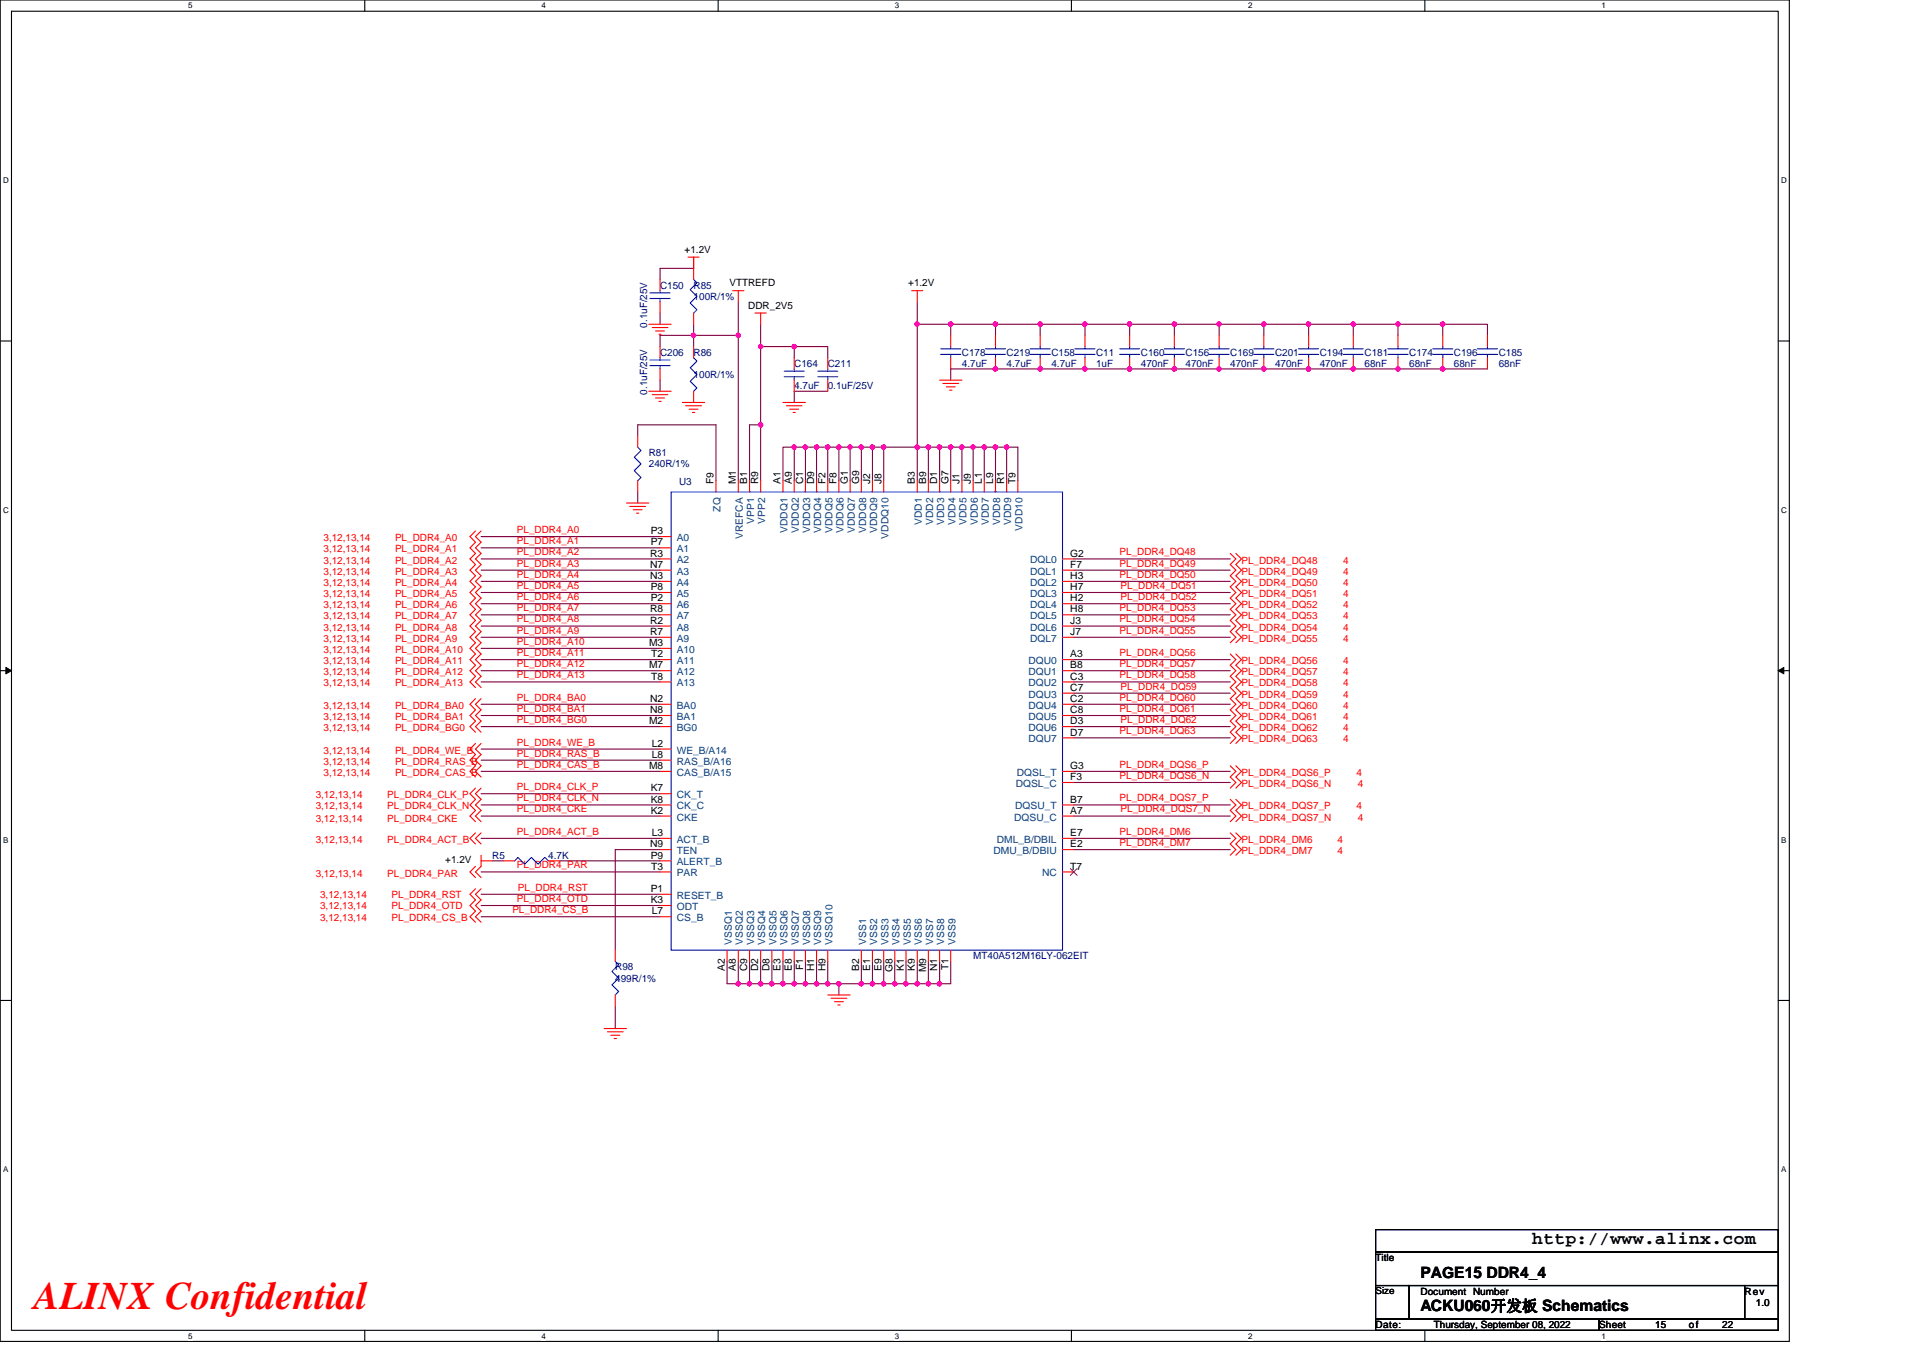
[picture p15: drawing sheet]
<svg xmlns="http://www.w3.org/2000/svg" width="297mm" height="210mm" viewBox="0 0 297 210" stroke-linecap="round" stroke-linejoin="round" font-family="sans-serif">
<defs><g id="words">
<text font-size="6" fill="#f00" x="5.2" y="202.3">ALINX Confidential</text>
<text font-size="2.8" x="236.7" y="192.3">http://www.alinx.com</text>
<g font-size="2.4">
<text x="219.4" y="197.4">PAGE15 DDR4_4</text>
<text x="219.4" y="202.6">ACKU060开发板 Schematics</text>
</g>
<g font-size="1.5">
<text x="105.7" y="39.1">+1.2V</text>
<text x="112.7" y="44.2">VTTREFD</text>
<text x="115.6" y="47.7">DDR_2V5</text>
<text x="140.3" y="44.2">+1.2V</text>
<text x="110.2" y="74.8" transform="rotate(-90 110.2 74.8)">F9</text>
<text x="113.7" y="74.8" transform="rotate(-90 113.7 74.8)">M1</text>
<text x="115.4" y="74.8" transform="rotate(-90 115.4 74.8)">B1</text>
<text x="117.1" y="74.8" transform="rotate(-90 117.1 74.8)">R9</text>
<text x="120.6" y="74.8" transform="rotate(-90 120.6 74.8)">A1</text>
<text x="122.3" y="74.8" transform="rotate(-90 122.3 74.8)">A9</text>
<text x="124.1" y="74.8" transform="rotate(-90 124.1 74.8)">C1</text>
<text x="125.8" y="74.8" transform="rotate(-90 125.8 74.8)">D9</text>
<text x="127.5" y="74.8" transform="rotate(-90 127.5 74.8)">F2</text>
<text x="129.2" y="74.8" transform="rotate(-90 129.2 74.8)">F8</text>
<text x="131" y="74.8" transform="rotate(-90 131 74.8)">G1</text>
<text x="132.7" y="74.8" transform="rotate(-90 132.7 74.8)">G9</text>
<text x="134.4" y="74.8" transform="rotate(-90 134.4 74.8)">J2</text>
<text x="136.1" y="74.8" transform="rotate(-90 136.1 74.8)">J8</text>
<text x="141.3" y="74.8" transform="rotate(-90 141.3 74.8)">B3</text>
<text x="143" y="74.8" transform="rotate(-90 143 74.8)">B9</text>
<text x="144.8" y="74.8" transform="rotate(-90 144.8 74.8)">D1</text>
<text x="146.5" y="74.8" transform="rotate(-90 146.5 74.8)">G7</text>
<text x="148.2" y="74.8" transform="rotate(-90 148.2 74.8)">J1</text>
<text x="150" y="74.8" transform="rotate(-90 150 74.8)">J9</text>
<text x="151.7" y="74.8" transform="rotate(-90 151.7 74.8)">L1</text>
<text x="153.4" y="74.8" transform="rotate(-90 153.4 74.8)">L9</text>
<text x="155.1" y="74.8" transform="rotate(-90 155.1 74.8)">R1</text>
<text x="156.9" y="74.8" transform="rotate(-90 156.9 74.8)">T9</text>
<text x="100.5" y="82.6">P3</text>
<text x="100.4" y="86">R3</text>
<text x="100.4" y="87.7">N7</text>
<text x="100.4" y="89.5">N3</text>
<text x="100.5" y="84.3">P7</text>
<text x="165.3" y="86">G2</text>
<text x="165.3" y="87.7">F7</text>
<text x="165.3" y="89.5">H3</text>
<text x="100.4" y="94.6">R8</text>
<text x="100.5" y="91.2">P8</text>
<text x="100.5" y="92.9">P2</text>
<text x="165.3" y="91.2">H7</text>
<text x="165.3" y="92.9">H2</text>
<text x="165.3" y="94.6">H8</text>
<text x="100.3" y="99.8">M3</text>
<text x="100.4" y="96.4">R2</text>
<text x="100.4" y="98.1">R7</text>
<text x="100.6" y="101.6">T2</text>
<text x="165.3" y="101.6">A3</text>
<text x="165.3" y="96.4">J3</text>
<text x="165.3" y="98.1">J7</text>
<text x="100.3" y="103.3">M7</text>
<text x="100.6" y="105">T8</text>
<text x="165.3" y="103.3">B8</text>
<text x="165.3" y="105">C3</text>
<text x="165.3" y="106.7">C7</text>
<text x="100.3" y="111.9">M2</text>
<text x="100.4" y="108.5">N2</text>
<text x="100.4" y="110.2">N8</text>
<text x="165.3" y="108.5">C2</text>
<text x="165.3" y="110.2">C8</text>
<text x="165.3" y="111.9">D3</text>
<text x="165.3" y="113.6">D7</text>
<text x="100.3" y="118.8">M8</text>
<text x="100.7" y="115.4">L2</text>
<text x="100.7" y="117.1">L8</text>
<text x="165.3" y="118.8">G3</text>
<text x="100.5" y="122.3">K7</text>
<text x="100.5" y="124">K8</text>
<text x="100.5" y="125.7">K2</text>
<text x="165.3" y="124">B7</text>
<text x="165.3" y="120.5">F3</text>
<text x="165.3" y="125.7">A7</text>
<text x="100.4" y="130.9">N9</text>
<text x="100.7" y="129.2">L3</text>
<text x="165.3" y="130.9">E2</text>
<text x="165.3" y="129.2">E7</text>
<text x="68.8" y="133.4">+1.2V</text>
<text x="100.5" y="132.7">P9</text>
<text x="100.5" y="137.8">P1</text>
<text x="100.6" y="134.4">T3</text>
<text x="165.3" y="134.4">T7</text>
<text x="100.5" y="139.6">K3</text>
<text x="100.7" y="141.3">L7</text>
<text x="111.9" y="150" transform="rotate(-90 111.9 150)">A2</text>
<text x="113.7" y="150" transform="rotate(-90 113.7 150)">A8</text>
<text x="120.6" y="150" transform="rotate(-90 120.6 150)">E3</text>
<text x="122.3" y="150" transform="rotate(-90 122.3 150)">E8</text>
<text x="124.1" y="149.9" transform="rotate(-90 124.1 149.9)">F1</text>
<text x="132.7" y="150" transform="rotate(-90 132.7 150)">B2</text>
<text x="134.4" y="150" transform="rotate(-90 134.4 150)">E1</text>
<text x="136.1" y="150" transform="rotate(-90 136.1 150)">E9</text>
<text x="139.6" y="150" transform="rotate(-90 139.6 150)">K1</text>
<text x="141.3" y="150" transform="rotate(-90 141.3 150)">K9</text>
<text x="146.5" y="149.9" transform="rotate(-90 146.5 149.9)">T1</text>
<text x="115.4" y="150.1" transform="rotate(-90 115.4 150.1)">C9</text>
<text x="117.1" y="150.1" transform="rotate(-90 117.1 150.1)">D2</text>
<text x="118.9" y="150.1" transform="rotate(-90 118.9 150.1)">D8</text>
<text x="125.8" y="150.1" transform="rotate(-90 125.8 150.1)">H1</text>
<text x="127.5" y="150.1" transform="rotate(-90 127.5 150.1)">H9</text>
<text x="137.9" y="150.1" transform="rotate(-90 137.9 150.1)">G8</text>
<text x="143" y="150.2" transform="rotate(-90 143 150.2)">M9</text>
<text x="144.8" y="150.1" transform="rotate(-90 144.8 150.1)">N1</text>
<text x="212.5" y="194.9">Title</text>
<text x="212.5" y="200">Size</text>
<text x="219.4" y="200">Document Number</text>
<text x="269.5" y="200">Rev</text>
<text x="271.2" y="201.8">1.0</text>
<text x="212.5" y="205.2">Date:</text>
<text x="221.5" y="205.2">Thursday, September 08, 2022</text>
<text x="247" y="205.2">Sheet</text>
<text x="255.7" y="205.2">15</text>
<text x="260.9" y="205.2">of</text>
<text x="266" y="205.2">22</text>
</g>
<g font-size="1.5" fill="#000080">
<text x="102" y="44.6">C150</text>
<text x="107.1" y="44.6">R85</text>
<text x="107.1" y="46.3">100R/1%</text>
<text x="99.9" y="50.6" transform="rotate(-90 99.9 50.6)">0.1uF/25V</text>
<text x="102" y="54.9">C206</text>
<text x="107.1" y="54.9">R86</text>
<text x="107.1" y="58.4">100R/1%</text>
<text x="122.7" y="56.7">C164</text>
<text x="127.9" y="56.7">C211</text>
<text x="148.6" y="54.9">C178</text>
<text x="148.6" y="56.7">4.7uF</text>
<text x="155.5" y="54.9">C219</text>
<text x="155.5" y="56.7">4.7uF</text>
<text x="162.4" y="54.9">C158</text>
<text x="162.4" y="56.7">4.7uF</text>
<text x="169.3" y="54.9">C11</text>
<text x="169.3" y="56.7">1uF</text>
<text x="176.2" y="54.9">C160</text>
<text x="176.2" y="56.7">470nF</text>
<text x="183.1" y="54.9">C156</text>
<text x="183.1" y="56.7">470nF</text>
<text x="190" y="54.9">C169</text>
<text x="190" y="56.7">470nF</text>
<text x="197" y="54.9">C201</text>
<text x="197" y="56.7">470nF</text>
<text x="203.9" y="54.9">C194</text>
<text x="203.9" y="56.7">470nF</text>
<text x="210.8" y="54.9">C181</text>
<text x="210.8" y="56.7">68nF</text>
<text x="217.7" y="54.9">C174</text>
<text x="217.7" y="56.7">68nF</text>
<text x="224.6" y="54.9">C196</text>
<text x="224.6" y="56.7">68nF</text>
<text x="231.5" y="54.9">C185</text>
<text x="231.5" y="56.7">68nF</text>
<text x="99.9" y="61" transform="rotate(-90 99.9 61)">0.1uF/25V</text>
<text x="122.7" y="60.1">4.7uF</text>
<text x="127.9" y="60.1">0.1uF/25V</text>
<text x="100.2" y="70.5">R81</text>
<text x="100.2" y="72.2">240R/1%</text>
<text x="104.9" y="75">U3</text>
<text x="76" y="132.7">R5</text>
<text x="84.7" y="132.7">4.7K</text>
<text x="95" y="149.9">R98</text>
<text x="150.3" y="148.2">MT40A512M16LY-062EIT</text>
<text x="95" y="151.7">499R/1%</text>
</g>
<g font-size="1.5" fill="#f00">
<text x="50" y="83.6">3,12,13,14</text>
<text x="61" y="83.6">PL_DDR4_A0</text>
<text x="79.8" y="82.4">PL_DDR4_A0</text>
<text x="50" y="88.8">3,12,13,14</text>
<text x="50" y="87.1">3,12,13,14</text>
<text x="50" y="85.3">3,12,13,14</text>
<text x="61" y="88.8">PL_DDR4_A3</text>
<text x="61" y="87.1">PL_DDR4_A2</text>
<text x="61" y="85.3">PL_DDR4_A1</text>
<text x="79.8" y="87.5">PL_DDR4_A3</text>
<text x="79.8" y="85.8">PL_DDR4_A2</text>
<text x="79.8" y="84.1">PL_DDR4_A1</text>
<text x="79.8" y="89.3">PL_DDR4_A4</text>
<text x="172.9" y="89.3">PL_DDR4_DQ50</text>
<text x="172.9" y="85.8">PL_DDR4_DQ48</text>
<text x="172.9" y="87.5">PL_DDR4_DQ49</text>
<text x="191.8" y="87.1">PL_DDR4_DQ48</text>
<text x="191.8" y="88.8">PL_DDR4_DQ49</text>
<text x="207.5" y="87.1">4</text>
<text x="207.5" y="88.8">4</text>
<text x="50" y="95.7">3,12,13,14</text>
<text x="50" y="94">3,12,13,14</text>
<text x="50" y="92.3">3,12,13,14</text>
<text x="50" y="90.5">3,12,13,14</text>
<text x="61" y="95.7">PL_DDR4_A7</text>
<text x="61" y="94">PL_DDR4_A6</text>
<text x="61" y="92.3">PL_DDR4_A5</text>
<text x="61" y="90.5">PL_DDR4_A4</text>
<text x="79.8" y="94.4">PL_DDR4_A7</text>
<text x="79.8" y="92.7">PL_DDR4_A6</text>
<text x="79.8" y="91">PL_DDR4_A5</text>
<text x="172.9" y="94.4">PL_DDR4_DQ53</text>
<text x="173.1" y="92.7">PL_DDR4_DQ52</text>
<text x="173.1" y="91">PL_DDR4_DQ51</text>
<text x="191.8" y="94">PL_DDR4_DQ52</text>
<text x="191.8" y="95.7">PL_DDR4_DQ53</text>
<text x="191.8" y="90.5">PL_DDR4_DQ50</text>
<text x="191.8" y="92.3">PL_DDR4_DQ51</text>
<text x="207.5" y="94">4</text>
<text x="207.5" y="95.7">4</text>
<text x="207.5" y="90.5">4</text>
<text x="207.5" y="92.3">4</text>
<text x="50" y="97.4">3,12,13,14</text>
<text x="50" y="100.9">3,12,13,14</text>
<text x="50" y="99.2">3,12,13,14</text>
<text x="61" y="97.4">PL_DDR4_A8</text>
<text x="61" y="100.9">PL_DDR4_A10</text>
<text x="61" y="99.2">PL_DDR4_A9</text>
<text x="79.8" y="96.2">PL_DDR4_A8</text>
<text x="79.8" y="101.4">PL_DDR4_A11</text>
<text x="79.8" y="99.6">PL_DDR4_A10</text>
<text x="79.8" y="97.9">PL_DDR4_A9</text>
<text x="172.9" y="101.4">PL_DDR4_DQ56</text>
<text x="172.9" y="96.2">PL_DDR4_DQ54</text>
<text x="172.9" y="97.9">PL_DDR4_DQ55</text>
<text x="191.8" y="97.4">PL_DDR4_DQ54</text>
<text x="191.8" y="99.2">PL_DDR4_DQ55</text>
<text x="207.5" y="97.4">4</text>
<text x="207.5" y="99.2">4</text>
<text x="50" y="106.1">3,12,13,14</text>
<text x="50" y="104.4">3,12,13,14</text>
<text x="50" y="102.6">3,12,13,14</text>
<text x="61" y="106.1">PL_DDR4_A13</text>
<text x="61" y="104.4">PL_DDR4_A12</text>
<text x="61" y="102.6">PL_DDR4_A11</text>
<text x="79.8" y="104.8">PL_DDR4_A13</text>
<text x="79.8" y="103.1">PL_DDR4_A12</text>
<text x="172.9" y="104.8">PL_DDR4_DQ58</text>
<text x="172.9" y="103.1">PL_DDR4_DQ57</text>
<text x="173.1" y="106.6">PL_DDR4_DQ59</text>
<text x="191.8" y="102.6">PL_DDR4_DQ56</text>
<text x="191.8" y="106.1">PL_DDR4_DQ58</text>
<text x="191.8" y="107.8">PL_DDR4_DQ59</text>
<text x="191.8" y="104.4">PL_DDR4_DQ57</text>
<text x="207.5" y="102.6">4</text>
<text x="207.5" y="106.1">4</text>
<text x="207.5" y="107.8">4</text>
<text x="207.5" y="104.4">4</text>
<text x="50" y="109.5">3,12,13,14</text>
<text x="50" y="111.3">3,12,13,14</text>
<text x="50" y="113">3,12,13,14</text>
<text x="61" y="109.5">PL_DDR4_BA0</text>
<text x="61" y="111.3">PL_DDR4_BA1</text>
<text x="61" y="113">PL_DDR4_BG0</text>
<text x="79.8" y="108.3">PL_DDR4_BA0</text>
<text x="79.8" y="110">PL_DDR4_BA1</text>
<text x="79.8" y="111.7">PL_DDR4_BG0</text>
<text x="172.9" y="110">PL_DDR4_DQ61</text>
<text x="172.9" y="113.5">PL_DDR4_DQ63</text>
<text x="172.9" y="108.3">PL_DDR4_DQ60</text>
<text x="173.1" y="111.7">PL_DDR4_DQ62</text>
<text x="191.8" y="111.3">PL_DDR4_DQ61</text>
<text x="191.8" y="113">PL_DDR4_DQ62</text>
<text x="191.8" y="109.5">PL_DDR4_DQ60</text>
<text x="207.5" y="111.3">4</text>
<text x="207.5" y="113">4</text>
<text x="207.5" y="109.5">4</text>
<text x="50" y="118.2">3,12,13,14</text>
<text x="50" y="116.4">3,12,13,14</text>
<text x="50" y="119.9">3,12,13,14</text>
<text x="61" y="118.2">PL_DDR4_RAS_B</text>
<text x="61" y="116.4">PL_DDR4_WE_B</text>
<text x="61" y="119.9">PL_DDR4_CAS_B</text>
<text x="79.8" y="116.9">PL_DDR4_RAS_B</text>
<text x="79.8" y="115.2">PL_DDR4_WE_B</text>
<text x="79.8" y="118.6">PL_DDR4_CAS_B</text>
<text x="172.9" y="118.6">PL_DDR4_DQS6_P</text>
<text x="191.8" y="119.9">PL_DDR4_DQS6_P</text>
<text x="191.8" y="114.7">PL_DDR4_DQ63</text>
<text x="207.5" y="114.7">4</text>
<text x="209.5" y="119.9">4</text>
<text x="48.8" y="123.3">3,12,13,14</text>
<text x="48.8" y="125.1">3,12,13,14</text>
<text x="59.8" y="123.3">PL_DDR4_CLK_P</text>
<text x="59.8" y="125.1">PL_DDR4_CLK_N</text>
<text x="79.8" y="122.1">PL_DDR4_CLK_P</text>
<text x="79.8" y="123.8">PL_DDR4_CLK_N</text>
<text x="79.8" y="125.5">PL_DDR4_CKE</text>
<text x="172.9" y="120.4">PL_DDR4_DQS6_N</text>
<text x="172.9" y="123.8">PL_DDR4_DQS7_P</text>
<text x="173.1" y="125.5">PL_DDR4_DQS7_N</text>
<text x="191.8" y="121.6">PL_DDR4_DQS6_N</text>
<text x="191.8" y="125.1">PL_DDR4_DQS7_P</text>
<text x="209.5" y="125.1">4</text>
<text x="209.7" y="121.6">4</text>
<text x="48.8" y="127">3,12,13,14</text>
<text x="48.8" y="130.3">3,12,13,14</text>
<text x="59.8" y="127">PL_DDR4_CKE</text>
<text x="59.8" y="130.3">PL_DDR4_ACT_B</text>
<text x="79.8" y="129">PL_DDR4_ACT_B</text>
<text x="172.9" y="129">PL_DDR4_DM6</text>
<text x="172.9" y="130.7">PL_DDR4_DM7</text>
<text x="191.8" y="130.3">PL_DDR4_DM6</text>
<text x="191.8" y="132">PL_DDR4_DM7</text>
<text x="191.8" y="126.8">PL_DDR4_DQS7_N</text>
<text x="206.6" y="130.3">4</text>
<text x="206.6" y="132">4</text>
<text x="209.7" y="126.8">4</text>
<text x="48.8" y="135.4">3,12,13,14</text>
<text x="59.8" y="135.4">PL_DDR4_PAR</text>
<text x="79.8" y="134.2">PL_DDR4_PAR</text>
<text x="80" y="137.6">PL_DDR4_RST</text>
<text x="49.4" y="138.7">3,12,13,14</text>
<text x="49.4" y="140.4">3,12,13,14</text>
<text x="49.4" y="142.3">3,12,13,14</text>
<text x="60.5" y="138.7">PL_DDR4_RST</text>
<text x="60.5" y="140.4">PL_DDR4_OTD</text>
<text x="60.5" y="142.3">PL_DDR4_CS_B</text>
<text x="79.1" y="141.1">PL_DDR4_CS_B</text>
<text x="79.8" y="139.4">PL_DDR4_OTD</text>
</g>
<g font-size="1.5" fill="#004080">
<text x="104.5" y="83.6">A0</text>
<text x="111.3" y="79.1" transform="rotate(-90 111.3 79.1)">ZQ</text>
<text x="114.8" y="83.3" transform="rotate(-90 114.8 83.3)">VREFCA</text>
<text x="116.5" y="80.9" transform="rotate(-90 116.5 80.9)">VPP1</text>
<text x="118.2" y="80.9" transform="rotate(-90 118.2 80.9)">VPP2</text>
<text x="121.7" y="82.3" transform="rotate(-90 121.7 82.3)">VDDQ1</text>
<text x="123.4" y="82.3" transform="rotate(-90 123.4 82.3)">VDDQ2</text>
<text x="125.1" y="82.3" transform="rotate(-90 125.1 82.3)">VDDQ3</text>
<text x="126.8" y="82.3" transform="rotate(-90 126.8 82.3)">VDDQ4</text>
<text x="128.6" y="82.3" transform="rotate(-90 128.6 82.3)">VDDQ5</text>
<text x="130.3" y="82.3" transform="rotate(-90 130.3 82.3)">VDDQ6</text>
<text x="132" y="82.3" transform="rotate(-90 132 82.3)">VDDQ7</text>
<text x="133.8" y="82.3" transform="rotate(-90 133.8 82.3)">VDDQ8</text>
<text x="135.5" y="82.3" transform="rotate(-90 135.5 82.3)">VDDQ9</text>
<text x="137.2" y="83.2" transform="rotate(-90 137.2 83.2)">VDDQ10</text>
<text x="142.4" y="81.1" transform="rotate(-90 142.4 81.1)">VDD1</text>
<text x="144.1" y="81.1" transform="rotate(-90 144.1 81.1)">VDD2</text>
<text x="145.9" y="81.1" transform="rotate(-90 145.9 81.1)">VDD3</text>
<text x="147.6" y="81.1" transform="rotate(-90 147.6 81.1)">VDD4</text>
<text x="149.3" y="81.1" transform="rotate(-90 149.3 81.1)">VDD5</text>
<text x="151" y="81.1" transform="rotate(-90 151 81.1)">VDD6</text>
<text x="152.8" y="81.1" transform="rotate(-90 152.8 81.1)">VDD7</text>
<text x="154.5" y="81.1" transform="rotate(-90 154.5 81.1)">VDD8</text>
<text x="156.2" y="81.1" transform="rotate(-90 156.2 81.1)">VDD9</text>
<text x="157.9" y="82" transform="rotate(-90 157.9 82)">VDD10</text>
<text x="104.5" y="85.3">A1</text>
<text x="104.5" y="87.1">A2</text>
<text x="104.5" y="88.8">A3</text>
<text x="159.1" y="87.1">DQL0</text>
<text x="159.1" y="88.8">DQL1</text>
<text x="104.5" y="90.5">A4</text>
<text x="104.5" y="92.2">A5</text>
<text x="104.5" y="94">A6</text>
<text x="104.5" y="95.7">A7</text>
<text x="159.1" y="90.5">DQL2</text>
<text x="159.1" y="92.2">DQL3</text>
<text x="159.1" y="94">DQL4</text>
<text x="159.1" y="95.7">DQL5</text>
<text x="104.5" y="97.4">A8</text>
<text x="104.5" y="99.2">A9</text>
<text x="104.5" y="100.9">A10</text>
<text x="159.1" y="97.4">DQL6</text>
<text x="159.1" y="99.2">DQL7</text>
<text x="104.5" y="102.6">A11</text>
<text x="104.5" y="104.3">A12</text>
<text x="104.5" y="106.1">A13</text>
<text x="158.9" y="102.6">DQU0</text>
<text x="158.9" y="104.3">DQU1</text>
<text x="158.9" y="106.1">DQU2</text>
<text x="158.9" y="107.8">DQU3</text>
<text x="104.5" y="109.5">BA0</text>
<text x="104.5" y="111.3">BA1</text>
<text x="104.5" y="113">BG0</text>
<text x="158.9" y="109.5">DQU4</text>
<text x="158.9" y="111.3">DQU5</text>
<text x="158.9" y="113">DQU6</text>
<text x="104.5" y="116.4">WE_B/A14</text>
<text x="104.5" y="118.2">RAS_B/A16</text>
<text x="104.5" y="119.9">CAS_B/A15</text>
<text x="157.1" y="119.9">DQSL_T</text>
<text x="158.9" y="114.7">DQU7</text>
<text x="104.5" y="123.3">CK_T</text>
<text x="104.5" y="125.1">CK_C</text>
<text x="156.8" y="125.1">DQSU_T</text>
<text x="156.9" y="121.6">DQSL_C</text>
<text x="104.5" y="126.8">CKE</text>
<text x="104.5" y="130.2">ACT_B</text>
<text x="104.5" y="132">TEN</text>
<text x="153.5" y="132">DMU_B/DBIU</text>
<text x="154" y="130.2">DML_B/DBIL</text>
<text x="156.7" y="126.8">DQSU_C</text>
<text x="104.5" y="133.7">ALERT_B</text>
<text x="104.5" y="135.4">PAR</text>
<text x="161" y="135.4">NC</text>
<text x="104.5" y="138.9">RESET_B</text>
<text x="104.5" y="140.6">ODT</text>
<text x="104.5" y="142.3">CS_B</text>
<text x="113" y="145.9" transform="rotate(-90 113 145.9)">VSSQ1</text>
<text x="114.8" y="145.9" transform="rotate(-90 114.8 145.9)">VSSQ2</text>
<text x="116.5" y="145.9" transform="rotate(-90 116.5 145.9)">VSSQ3</text>
<text x="118.2" y="145.9" transform="rotate(-90 118.2 145.9)">VSSQ4</text>
<text x="119.9" y="145.9" transform="rotate(-90 119.9 145.9)">VSSQ5</text>
<text x="121.7" y="145.9" transform="rotate(-90 121.7 145.9)">VSSQ6</text>
<text x="123.4" y="145.9" transform="rotate(-90 123.4 145.9)">VSSQ7</text>
<text x="125.1" y="145.9" transform="rotate(-90 125.1 145.9)">VSSQ8</text>
<text x="126.8" y="145.9" transform="rotate(-90 126.8 145.9)">VSSQ9</text>
<text x="128.6" y="145.9" transform="rotate(-90 128.6 145.9)">VSSQ10</text>
<text x="133.8" y="145.9" transform="rotate(-90 133.8 145.9)">VSS1</text>
<text x="135.5" y="145.9" transform="rotate(-90 135.5 145.9)">VSS2</text>
<text x="137.2" y="145.9" transform="rotate(-90 137.2 145.9)">VSS3</text>
<text x="138.9" y="145.9" transform="rotate(-90 138.9 145.9)">VSS4</text>
<text x="140.7" y="145.9" transform="rotate(-90 140.7 145.9)">VSS5</text>
<text x="142.4" y="145.9" transform="rotate(-90 142.4 145.9)">VSS6</text>
<text x="144.1" y="145.9" transform="rotate(-90 144.1 145.9)">VSS7</text>
<text x="145.9" y="145.9" transform="rotate(-90 145.9 145.9)">VSS8</text>
<text x="147.6" y="145.9" transform="rotate(-90 147.6 145.9)">VSS9</text>
</g>
<g font-size="1.2">
<text x="29.1" y="1.3">5</text>
<text x="83.6" y="1.3">4</text>
<text x="138.2" y="1.3">3</text>
<text x="192.8" y="1.3">2</text>
<text x="247.4" y="1.3">1</text>
<text x=".5" y="28.3">D</text>
<text x="275.1" y="28.3">D</text>
<text x=".5" y="79.2">C</text>
<text x="275.1" y="79.2">C</text>
<text x=".5" y="130.2">B</text>
<text x="275.1" y="130.2">B</text>
<text x=".5" y="181.1">A</text>
<text x="275.1" y="181.1">A</text>
<text x="29.1" y="206.8">5</text>
<text x="83.6" y="206.8">4</text>
<text x="138.2" y="206.8">3</text>
<text x="192.8" y="206.8">2</text>
<text x="247.4" y="206.8">1</text>
</g>
</g></defs>
<path d="M0 0h276.4v207.3h-276.4zM1.8 1.7h272.9v203.8h-272.9z" fill="none" stroke="#000" stroke-width=".17"/>
<g fill="#fff">
<path d="M29.1 .2h.6v1.4h-.6z"/>
<path d="M29.1 205.7h.6v1.4h-.6z"/>
</g>
<path d="M56.3 0v1.7M56.3 205.5v1.8" fill="none" stroke="#000" stroke-width=".17"/>
<g fill="#fff">
<path d="M83.6 .2h.7v1.4h-.7z"/>
<path d="M83.6 205.7h.7v1.4h-.7z"/>
</g>
<path d="M110.9 0v1.7M110.9 205.5v1.8" fill="none" stroke="#000" stroke-width=".17"/>
<g fill="#fff">
<path d="M138.2 .2h.7v1.4h-.7z"/>
<path d="M138.2 205.7h.7v1.4h-.7z"/>
</g>
<path d="M165.5 0v1.7M165.5 205.5v1.8" fill="none" stroke="#000" stroke-width=".17"/>
<g fill="#fff">
<path d="M192.8 .2h.6v1.4h-.6z"/>
<path d="M192.8 205.7h.6v1.4h-.6z"/>
</g>
<path d="M220.1 0v1.7M220.1 205.5v1.8" fill="none" stroke="#000" stroke-width=".17"/>
<g fill="#fff">
<path d="M247.4 .2h.6v1.4h-.6z"/>
<path d="M247.4 205.7h.6v1.4h-.6z"/>
<path d="M.5 27.2h.8v1.4h-.8z"/>
<path d="M275.1 27.2h.9v1.4h-.9z"/>
<path d="M.5 78.1h.8v1.4h-.8z"/>
<path d="M275.1 78.1h.9v1.4h-.9z"/>
</g>
<path d="M0 52.7h1.8M274.7 52.7h1.7" fill="none" stroke="#000" stroke-width=".17"/>
<g fill="#fff">
<path d="M.5 129.1h.8v1.4h-.8z"/>
<path d="M275.1 129.1h.8v1.4h-.8z"/>
</g>
<path d="M0 103.6h1.8M274.7 103.6h1.7" fill="none" stroke="#000" stroke-width=".17"/>
<path d="M.9 103.1l.9 .5-.9 .5zM274.7 103.6l.8-.5v1z" fill="#000" stroke="#000" stroke-width=".15"/>
<g fill="#fff">
<path d="M.5 180h.8v1.4h-.8z"/>
<path d="M275.1 180h.8v1.4h-.8z"/>
</g>
<path d="M0 154.6h1.8M274.7 154.6h1.7M212.5 190h62.2v3.5h-62.2zM212.5 193.5h62.2v5.1h-62.2zM212.5 198.6h5.2v5.2h-5.2zM217.7 198.6h51.8v5.2h-51.8zM269.5 198.6h5.2v5.2h-5.2zM212.5 203.8h34.5v1.7h-34.5zM247 203.8h27.7v1.7h-27.7z" fill="none" stroke="#000" stroke-width=".17"/>
<g fill="none" stroke="#800040" stroke-width=".17">
<path d="M107.1 39.7v1.8h-5.1v1.7M102 48.4v1.7M102 58.7v1.8M107.1 50.1v1.7h-5.1v1.8M107.1 53.6v-1.8h6.9v22.5M114 46.7v5.1M117.5 50.1v3.5M117.5 53.6v12M117.5 53.6h5.2M122.7 53.6h5.2v1.7M122.7 53.6v1.7M141.7 50.1v19h-5.2v5.2"/>
<path d="M141.7 50.1h5.2v1.7M141.7 46.7v3.4M146.9 50.1h6.9M153.8 50.1h6.9M153.8 50.1v1.7M160.7 50.1h6.9v1.7M160.7 50.1v1.7M167.6 50.1h6.9v1.7M174.5 50.1h6.9M181.4 50.1h6.9M181.4 50.1v1.7M188.3 50.1h6.9v1.7"/>
<path d="M188.3 50.1v1.7M195.2 50.1h6.9v1.7M202.1 50.1h6.9v1.7M209 50.1h6.9v1.7M215.9 50.1h7v1.7M222.9 50.1h6.9v1.7M229.8 57h-82.9v1.7M98.5 67.4v-1.8h12.1v8.7M98.5 76v1.7M117.5 65.6h-1.7v8.7M117.5 65.6v8.7M122.7 69.1h1.7v5.2"/>
<path d="M122.7 69.1h-1.8v5.2M122.7 69.1v5.2M124.4 69.1h1.7v5.2M126.1 69.1h1.8M127.9 60.5h-5.2v1.7M129.6 69.1h-1.7v5.2M131.3 69.1h-1.7v5.2M133.1 69.1h-1.8v5.2M133.1 69.1v5.2M133.1 69.1h1.7M134.8 69.1v5.2M134.8 69.1h1.7"/>
<path d="M143.4 69.1v5.2M143.4 69.1h1.7M143.4 69.1h-1.7v5.2M145.1 69.1v5.2M145.1 69.1h1.8M148.6 69.1h-1.7v5.2M150.3 69.1v5.2M150.3 69.1h1.7M150.3 69.1h-1.7v5.2M152 69.1v5.2M152 69.1h1.8M153.8 69.1v5.2"/>
<path d="M153.8 69.1h1.7M155.5 69.1h1.7v5.2M155.5 69.1v5.2M74.3 88.1h27.7M74.3 86.4h27.7M74.3 84.6h27.7M74.3 82.9h27.7M74.3 96.7h27.7M74.3 95h27.7M74.3 93.3h27.7M74.3 91.5h27.7M74.3 89.8h27.7"/>
<path d="M74.3 98.5h27.7M165.9 93.3h24.1M165.9 95h24.1M165.9 89.8h24.1M165.9 86.4h24.1M165.9 96.7h24.1M165.9 98.5h24.1M165.9 88.1h24.1M165.9 91.5h24.1M74.3 105.4h27.7M74.3 103.6h27.7M74.3 101.9h27.7"/>
<path d="M74.3 100.2h27.7M74.3 108.8h27.7M74.3 110.6h27.7M74.3 112.3h27.7M74.3 117.5h27.7M74.3 115.7h27.7M74.3 119.2h27.7M165.9 101.9h24.1M165.9 110.6h24.1M165.9 105.4h24.1M165.9 107.1h24.1M165.9 112.3h24.1"/>
<path d="M165.9 119.2h24.1M165.9 114h24.1M165.9 108.8h24.1M165.9 103.6h24.1M74.3 122.6h27.7M74.3 124.4h27.7M74.3 126.1h27.7M74.3 129.5h27.7M74.3 139.9h27.7M74.3 134.7h27.7M74.3 138.2h27.7M76 133h1.8"/>
<path d="M86.4 133h15.6M102 131.3h-7v15.5M165.9 120.9h24.1M165.9 129.5h24.1M165.9 131.3h24.1M165.9 124.4h24.1M165.9 126.1h24.1M74.3 141.6h27.7M95 155.4v3.5M112.3 148.5v3.5h1.7M114 148.5v3.5M114 152h1.8"/>
<path d="M115.8 152h1.7M115.8 148.5v3.5M117.5 148.5v3.5M117.5 152h1.7M119.2 152h1.7M119.2 148.5v3.5M120.9 148.5v3.5M120.9 152h1.8M122.7 152h3.4M122.7 148.5v3.5M124.4 148.5v3.5M126.1 152h1.8"/>
<path d="M126.1 148.5v3.5M127.9 148.5v3.5M127.9 152h1.7M129.6 152h3.5M129.6 152v1.7M133.1 152h3.4M133.1 148.5v3.5M134.8 148.5v3.5M136.5 148.5v3.5M136.5 152h1.7M138.2 148.5v3.5M138.2 152h1.8"/>
<path d="M140 148.5v3.5M140 152h1.7M141.7 152h1.7M141.7 148.5v3.5M143.4 148.5v3.5M143.4 152h1.7M145.1 148.5v3.5M146.9 148.5v3.5h-1.8"/>
</g>
<g fill="#f0f" stroke="#f0f" stroke-width=".17">
<circle cx="117.5" cy="53.5" r=".33"/>
<circle cx="122.7" cy="53.5" r=".33"/>
<circle cx="126.1" cy="69.1" r=".34"/>
<circle cx="127.8" cy="69.1" r=".34"/>
<circle cx="124.4" cy="69.1" r=".34"/>
<circle cx="122.7" cy="69.1" r=".34"/>
<circle cx="129.6" cy="69.1" r=".34"/>
<circle cx="131.3" cy="69.1" r=".34"/>
<circle cx="133" cy="69.1" r=".34"/>
<circle cx="134.8" cy="69.1" r=".34"/>
<circle cx="136.5" cy="69.1" r=".34"/>
<circle cx="141.7" cy="69.1" r=".34"/>
<circle cx="145.1" cy="69.1" r=".34"/>
<circle cx="143.4" cy="69.1" r=".34"/>
<circle cx="146.9" cy="69.1" r=".34"/>
<circle cx="148.6" cy="69.1" r=".34"/>
<circle cx="150.3" cy="69.1" r=".34"/>
<circle cx="153.8" cy="69.1" r=".34"/>
<circle cx="152" cy="69.1" r=".34"/>
<circle cx="155.5" cy="69.1" r=".34"/>
<circle cx="153.8" cy="57" r=".34"/>
<circle cx="160.7" cy="57" r=".34"/>
<circle cx="174.5" cy="57" r=".34"/>
<circle cx="167.6" cy="57" r=".34"/>
<circle cx="160.7" cy="50.1" r=".34"/>
<circle cx="141.7" cy="50.1" r=".34"/>
<circle cx="146.9" cy="50.1" r=".34"/>
<circle cx="153.8" cy="50.1" r=".34"/>
<circle cx="195.2" cy="50.1" r=".34"/>
<circle cx="174.5" cy="50.1" r=".34"/>
<circle cx="167.6" cy="50.1" r=".34"/>
<circle cx="181.4" cy="50.1" r=".34"/>
<circle cx="188.3" cy="50.1" r=".34"/>
<circle cx="181.4" cy="57" r=".34"/>
<circle cx="195.2" cy="57" r=".34"/>
<circle cx="188.3" cy="57" r=".34"/>
<circle cx="222.8" cy="50.1" r=".34"/>
<circle cx="209" cy="50.1" r=".34"/>
<circle cx="202.1" cy="50.1" r=".34"/>
<circle cx="215.9" cy="50.1" r=".34"/>
<circle cx="209" cy="57" r=".34"/>
<circle cx="202.1" cy="57" r=".34"/>
<circle cx="215.9" cy="57" r=".34"/>
<circle cx="222.8" cy="57" r=".34"/>
<circle cx="120.9" cy="152" r=".34"/>
<circle cx="122.7" cy="152" r=".34"/>
<circle cx="126.1" cy="152" r=".34"/>
<circle cx="124.4" cy="152" r=".34"/>
<circle cx="127.8" cy="152" r=".34"/>
<circle cx="129.6" cy="152" r=".34"/>
<circle cx="139.9" cy="152" r=".34"/>
<circle cx="138.2" cy="152" r=".34"/>
<circle cx="143.4" cy="152" r=".34"/>
<circle cx="141.7" cy="152" r=".34"/>
<circle cx="145.1" cy="152" r=".34"/>
<circle cx="136.5" cy="152" r=".34"/>
<circle cx="134.8" cy="152" r=".34"/>
<circle cx="133" cy="152" r=".34"/>
<circle cx="114" cy="152" r=".34"/>
<circle cx="117.5" cy="152" r=".34"/>
<circle cx="115.8" cy="152" r=".34"/>
<circle cx="119.2" cy="152" r=".34"/>
<circle cx="117.5" cy="65.6" r=".34"/>
<circle cx="107.1" cy="51.8" r=".34"/>
<circle cx="114" cy="51.8" r=".34"/>
</g>
<g fill="none" stroke="#f00" stroke-width=".17">
<path d="M106.3 39.7h1.7M107.1 39.7v3.5M100.2 50.1h3.5M100.8 50.6h2.4M101.3 51.1h1.3M101.8 51.6h.3M102 53.6v1.7M102 57v1.7M102 43.2v1.7M102 46.7v1.7M107.1 53.6v1.7M107.1 48.4v1.7"/>
<path d="M113.2 44.9h1.7M114 44.9v1.8M116.6 48.4h1.8M117.5 48.4v1.7M122.7 55.3v1.7M122.7 58.7v1.8M127.9 55.3v1.7M127.9 58.7v1.8M140.8 44.9h1.7M141.7 44.9v1.8M145.1 58.7h3.5M145.6 59.2h2.5"/>
<path d="M146.2 59.8h1.3M146.9 51.8v1.8M146.9 55.3v1.7M153.8 51.8v1.8M153.8 55.3v1.7M160.7 51.8v1.8M160.7 55.3v1.7M167.6 51.8v1.8M167.6 55.3v1.7M174.5 51.8v1.8M174.5 55.3v1.7M181.4 51.8v1.8"/>
<path d="M181.4 55.3v1.7M188.3 51.8v1.8M188.3 55.3v1.7M195.2 51.8v1.8M195.2 55.3v1.7M202.1 51.8v1.8M202.1 55.3v1.7M209 51.8v1.8M209 55.3v1.7M215.9 51.8v1.8M215.9 55.3v1.7M222.9 51.8v1.8"/>
<path d="M222.9 55.3v1.7M229.8 51.8v1.8M229.8 55.3v1.7M96.8 77.7h3.4M97.3 78.3h2.4M97.8 78.8h1.4M98.3 79.3h.4M98.5 67.4v1.7M98.5 74.3v1.7M100.2 60.5h3.5M100.8 61h2.4M101.3 61.5h1.3"/>
<path d="M101.8 62h.3M105.4 62.2h3.5M105.9 62.7h2.4M106.4 63.2h1.4M107 63.7h.3M107.1 60.5v1.7M110.6 74.3v1.7M114 74.3v1.7M115.8 74.3v1.7M117.5 74.3v1.7M120.9 62.2h3.5M120.9 74.3v1.7"/>
<path d="M121.5 62.7h2.4M122 63.2h1.4M122.5 63.7h.3M122.7 74.3v1.7M124.4 74.3v1.7M126.1 74.3v1.7M127.9 74.3v1.7M129.6 74.3v1.7M131.3 74.3v1.7M133.1 74.3v1.7M134.8 74.3v1.7M136.5 74.3v1.7"/>
<path d="M141.7 74.3v1.7M143.4 74.3v1.7M145.1 74.3v1.7M146.7 60.3h.3M146.9 74.3v1.7M148.6 74.3v1.7M150.3 74.3v1.7M152 74.3v1.7M153.8 74.3v1.7M155.5 74.3v1.7M157.2 74.3v1.7M73.4 82l-.8 .9 .8 .9-.8 .8 .8 .9-.8 .9 .8 .8-.8 .9 .8 .9-.8 .8 .8 .9-.8 .8 .8 .9-.8 .9 .8 .8-.8 .9 .8 .9-.8 .8 .8 .9-.8 .9 .8 .8-.8 .9 .8 .8-.8 .9 .8 .9-.8 .8 .8 .9-.8 .9 .8 .8"/>
<path d="M74.3 82l-.9 .9 .9 .9-.9 .8 .9 .9-.9 .9 .9 .8-.9 .9 .9 .9-.9 .8 .9 .9-.9 .8 .9 .9-.9 .9 .9 .8-.9 .9 .9 .9-.9 .8 .9 .9-.9 .9 .9 .8-.9 .9 .9 .8-.9 .9 .9 .9-.9 .8 .9 .9-.9 .9 .9 .8M102 82.9h1.7M102 84.6h1.7M102 86.4h1.7M102 88.1h1.7M102 89.8h1.7M102 91.5h1.7M102 93.3h1.7M102 95h1.7M102 96.7h1.7M102 98.5h1.7M164.1 86.4h1.8"/>
<path d="M164.1 88.1h1.8M164.1 89.8h1.8M164.1 91.5h1.8M164.1 93.3h1.8M164.1 95h1.8M164.1 96.7h1.8M164.1 98.5h1.8M190 85.5l.9 .9-.9 .8 .9 .9-.9 .9 .9 .8-.9 .9 .9 .8-.9 .9 .9 .9-.9 .8 .9 .9-.9 .9 .9 .8-.9 .9 .9 .9-.9 .8M190.9 85.5l.9 .9-.9 .8 .9 .9-.9 .9 .9 .8-.9 .9 .9 .8-.9 .9 .9 .9-.9 .8 .9 .9-.9 .9 .9 .8-.9 .9 .9 .9-.9 .8M73.4 107.9l-.8 .9 .8 .9-.8 .9 .8 .8-.8 .9 .8 .8M73.4 114.9l-.8 .8 .8 .9-.8 .9 .8 .8-.8 .9 .8 .9M74.3 107.9l-.9 .9 .9 .9-.9 .9 .9 .8-.9 .9 .9 .8"/>
<path d="M74.3 114.9l-.9 .8 .9 .9-.9 .9 .9 .8-.9 .9 .9 .9M102 100.2h1.7M102 101.9h1.7M102 103.6h1.7M102 105.4h1.7M102 108.8h1.7M102 110.6h1.7M102 112.3h1.7M102 115.7h1.7M102 117.5h1.7M102 119.2h1.7M164.1 101.9h1.8"/>
<path d="M164.1 103.6h1.8M164.1 105.4h1.8M164.1 107.1h1.8M164.1 108.8h1.8M164.1 110.6h1.8M164.1 112.3h1.8M164.1 114h1.8M164.1 119.2h1.8M190 101l.9 .9-.9 .9 .9 .8-.9 .9 .9 .9-.9 .8 .9 .9-.9 .9 .9 .8-.9 .9 .9 .9-.9 .8 .9 .9-.9 .8 .9 .9-.9 .9M190 118.3l.9 .9-.9 .9 .9 .8-.9 .9M190.9 101l.9 .9-.9 .9 .9 .8-.9 .9 .9 .9-.9 .8 .9 .9-.9 .9 .9 .8-.9 .9 .9 .9-.9 .8 .9 .9-.9 .8 .9 .9-.9 .9M190.9 118.3l.9 .9-.9 .9 .9 .8-.9 .9"/>
<path d="M73.4 137.3l-.8 .9 .8 .8-.8 .9 .8 .9-.8 .8 .8 .9M73.4 121.8l-.8 .8 .8 .9-.8 .9 .8 .8-.8 .9 .8 .9M73.4 128.7l-.8 .8 .8 .9M73.4 133.9l-.8 .8 .8 .9M74.3 137.3l-.9 .9 .9 .8-.9 .9 .9 .9-.9 .8 .9 .9M74.3 121.8l-.9 .8 .9 .9-.9 .9 .9 .8-.9 .9 .9 .9M74.3 128.7l-.9 .8 .9 .9M74.3 133h1.7M74.3 132.1v1.8l-.9 .8 .9 .9M77.8 133h1.7M84.7 133h1.7M102 122.6h1.7"/>
<path d="M102 124.4h1.7M102 126.1h1.7M102 129.5h1.7M102 131.3h1.7M102 133h1.7M102 134.7h1.7M102 138.2h1.7M102 139.9h1.7M164.1 120.9h1.8M164.1 124.4h1.8M164.1 126.1h1.8M164.1 129.5h1.8"/>
<path d="M164.1 131.3h1.8M164.1 134.7h1.8M190 128.7l.9 .8-.9 .9 .9 .9-.9 .8M190 123.5l.9 .9-.9 .8 .9 .9-.9 .9M190.9 128.7l.9 .8-.9 .9 .9 .9-.9 .8M190.9 123.5l.9 .9-.9 .8 .9 .9-.9 .9M93.3 158.9h3.5M93.8 159.4h2.5M94.4 160h1.3M95 146.8v1.7M95 153.7v1.7M102 141.6h1.7"/>
<path d="M112.3 146.8v1.7M114 146.8v1.7M115.8 146.8v1.7M117.5 146.8v1.7M119.2 146.8v1.7M120.9 146.8v1.7M122.7 146.8v1.7M124.4 146.8v1.7M126.1 146.8v1.7M127.9 153.7h3.4M127.9 146.8v1.7M128.4 154.2h2.4"/>
<path d="M128.9 154.8h1.4M129.4 155.3h.4M133.1 146.8v1.7M134.8 146.8v1.7M136.5 146.8v1.7M138.2 146.8v1.7M140 146.8v1.7M141.7 146.8v1.7M143.4 146.8v1.7M145.1 146.8v1.7M146.9 146.8v1.7M94.9 160.5h.3"/>
</g>
<g fill="none" stroke="#00f" stroke-width=".17">
<path d="M100.4 56.5h3.1M100.4 55.6h3.1M100.4 46.1h3.1M100.4 45.3h3.1M102 55.3v.3M102 56.5v.5M102 44.9v.4M102 46.1v.6M107.1 55.3l.6 .5-1.1 1 1.1 1.1-1.1 1 1.1 1-.6 .6M107.1 43.2l.6 .5-1.1 1 1.1 1.1-1.1 1 1.1 1.1-.6 .5M121.1 58.2h3.1M121.1 57.4h3.1"/>
<path d="M122.7 57v.4M122.7 58.2v.5M126.3 58.2h3.1M126.3 57.4h3.1M127.9 57v.4M127.9 58.2v.5M145.3 54.8h3.1M145.3 53.9h3.1M146.9 53.6v.3M146.9 54.8v.5M152.2 54.8h3.1M152.2 53.9h3.1"/>
<path d="M153.8 53.6v.3M153.8 54.8v.5M159.1 54.8h3.1M159.1 53.9h3.1M160.7 53.6v.3M160.7 54.8v.5M166 54.8h3.1M166 53.9h3.1M167.6 53.6v.3M167.6 54.8v.5M172.9 54.8h3.1M172.9 53.9h3.1"/>
<path d="M174.5 53.6v.3M174.5 54.8v.5M179.8 54.8h3.2M179.8 53.9h3.2M181.4 53.6v.3M181.4 54.8v.5M186.7 54.8h3.2M186.7 53.9h3.2M188.3 53.6v.3M188.3 54.8v.5M193.7 54.8h3.1M193.7 53.9h3.1"/>
<path d="M195.2 53.6v.3M195.2 54.8v.5M200.6 54.8h3.1M200.6 53.9h3.1M202.1 53.6v.3M202.1 54.8v.5M207.5 54.8h3.1M207.5 53.9h3.1M209 53.6v.3M209 54.8v.5M214.4 54.8h3.1M214.4 53.9h3.1"/>
<path d="M215.9 53.6v.3M215.9 54.8v.5M221.3 54.8h3.1M221.3 53.9h3.1M222.9 53.6v.3M222.9 54.8v.5M228.2 54.8h3.1M228.2 53.9h3.1M229.8 53.6v.3M229.8 54.8v.5M98.5 69.1l.5 .5-1 1.1 1 1-1 1 1 1.1-.5 .5M103.7 76h60.4v70.8h-60.4z"/>
<path d="M79.5 133l.5-.5 1 1 1.1-1 1 1 1.1-1 .5 .5M95 148.5l.6 .6-1.1 1 1.1 1-1.1 1.1 1.1 1-.6 .5"/>
</g>
<path d="M165.4 134.2l1 1.1M166.4 134.2l-1.1 1.1" fill="none" stroke="#804000" stroke-width=".15"/>
<use href="#words"/>
</svg>
